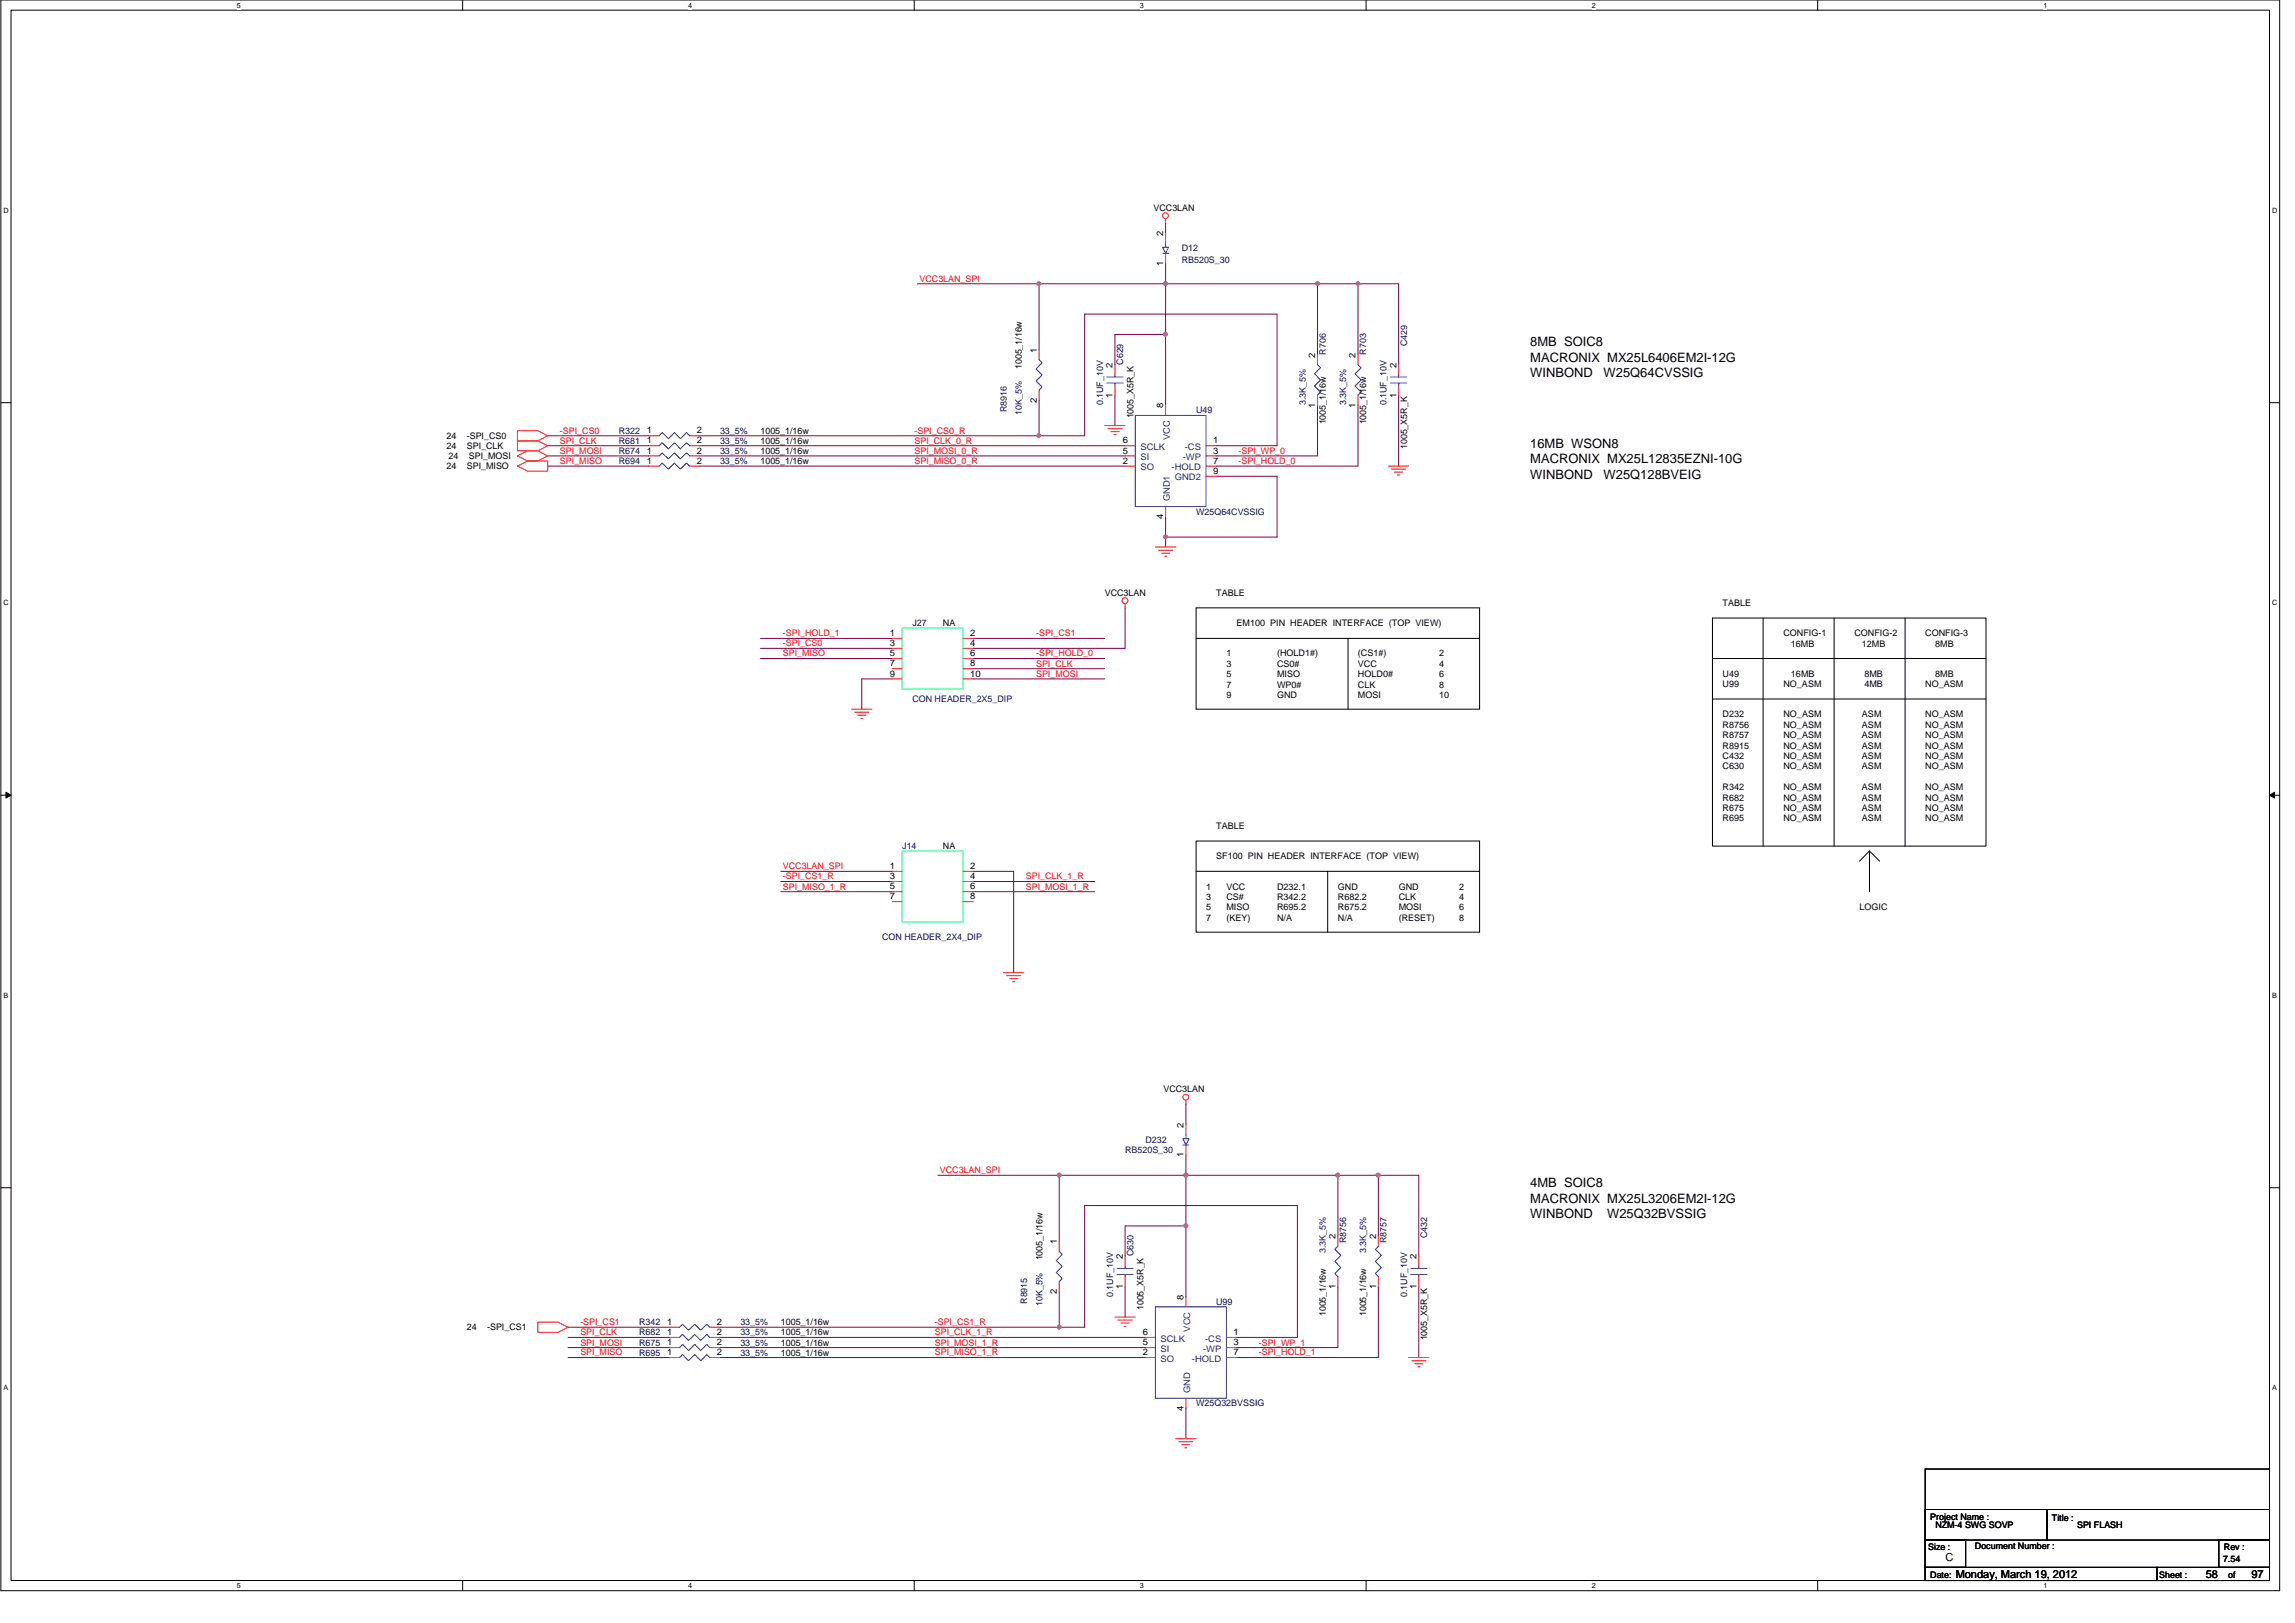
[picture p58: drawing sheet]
<svg xmlns="http://www.w3.org/2000/svg" width="420mm" height="297mm" viewBox="0 0 420 297" stroke-linecap="round" stroke-linejoin="round" font-family="sans-serif">
<defs><g id="words">
<g font-size="2.4">
<text x="280.2" y="63.4">8MB SOIC8</text>
<text x="280.2" y="66.3">MACRONIX MX25L6406EM2I-12G</text>
<text x="280.2" y="69.1">WINBOND</text>
<text x="293.6" y="69.1">W25Q64CVSSIG</text>
<text x="280.2" y="82">16MB WSON8</text>
<text x="280.2" y="84.8">MACRONIX MX25L12835EZNI-10G</text>
<text x="280.2" y="87.6">WINBOND</text>
<text x="293.6" y="87.6">W25Q128BVEIG</text>
<text x="280.2" y="217.3">4MB SOIC8</text>
<text x="280.2" y="220.1">MACRONIX MX25L3206EM2I-12G</text>
<text x="280.2" y="223">WINBOND</text>
<text x="294.2" y="223">W25Q32BVSSIG</text>
</g>
<g font-size="2">
<text x="356.2" y="285.6">C</text>
<text x="358" y="288.8">Monday, March 19, 2012</text>
<text x="403.8" y="288.8">58</text>
<text x="412.2" y="288.8">97</text>
</g>
<g font-size="1.7">
<text x="211.2" y="38.6">VCC3LAN</text>
<text x="213" y="43.2" transform="rotate(-90 213 43.2)">2</text>
<text x="213" y="48.6" transform="rotate(-90 213 48.6)">1</text>
<text x="189.8" y="64.5" transform="rotate(-90 189.8 64.5)">1</text>
<text x="240.8" y="65.4" transform="rotate(-90 240.8 65.4)">2</text>
<text x="248.2" y="65.4" transform="rotate(-90 248.2 65.4)">2</text>
<text x="187.1" y="67.5" transform="rotate(-90 187.1 67.5)">1005_1/16w</text>
<text x="203.7" y="67.3" transform="rotate(-90 203.7 67.3)">2</text>
<text x="255.6" y="67.3" transform="rotate(-90 255.6 67.3)">2</text>
<text x="189.8" y="73.7" transform="rotate(-90 189.8 73.7)">2</text>
<text x="203.7" y="72.8" transform="rotate(-90 203.7 72.8)">1</text>
<text x="207.5" y="76.6" transform="rotate(-90 207.5 76.6)">1005_X5R_K</text>
<text x="213" y="74.7" transform="rotate(-90 213 74.7)">8</text>
<text x="240.8" y="74.6" transform="rotate(-90 240.8 74.6)">1</text>
<text x="242.7" y="77.7" transform="rotate(-90 242.7 77.7)">1005_1/16w</text>
<text x="248.2" y="74.6" transform="rotate(-90 248.2 74.6)">1</text>
<text x="250.1" y="77.7" transform="rotate(-90 250.1 77.7)">1005_1/16w</text>
<text x="255.6" y="72.8" transform="rotate(-90 255.6 72.8)">1</text>
<text x="81.7" y="82.2">24</text>
<text x="81.7" y="80.3">24</text>
<text x="82.1" y="84">24</text>
<text x="85.5" y="82.2">SPI_CLK</text>
<text x="85.5" y="80.3">-SPI_CS0</text>
<text x="85.8" y="84">SPI_MOSI</text>
<text x="118.4" y="79.3">1</text>
<text x="118.4" y="83">1</text>
<text x="118.4" y="81.2">1</text>
<text x="127.6" y="79.3">2</text>
<text x="127.6" y="83">2</text>
<text x="127.6" y="81.2">2</text>
<text x="139.2" y="79.4">1005_1/16w</text>
<text x="139.2" y="83.1">1005_1/16w</text>
<text x="139.2" y="81.2">1005_1/16w</text>
<text x="205.6" y="81.2">6</text>
<text x="205.6" y="83">5</text>
<text x="222.1" y="81.2">1</text>
<text x="222.1" y="83">3</text>
<text x="257.6" y="82.2" transform="rotate(-90 257.6 82.2)">1005_X5R_K</text>
<text x="81.7" y="85.9">24</text>
<text x="85.5" y="85.9">SPI_MISO</text>
<text x="118.4" y="84.9">1</text>
<text x="127.6" y="84.9">2</text>
<text x="139.2" y="84.9">1005_1/16w</text>
<text x="205.6" y="84.9">2</text>
<text x="222.1" y="84.9">7</text>
<text x="222.1" y="86.7">9</text>
<text x="213" y="95" transform="rotate(-90 213 95)">4</text>
<text x="202.3" y="109.1">VCC3LAN</text>
<text x="222.7" y="109.1">TABLE</text>
<text x="315.4" y="110.9">TABLE</text>
<text x="162.9" y="116.4">1</text>
<text x="162.9" y="118.2">3</text>
<text x="172.6" y="114.6">NA</text>
<text x="177.6" y="116.4">2</text>
<text x="177.6" y="118.2">4</text>
<text x="226.4" y="114.6">EM100 PIN HEADER INTERFACE (TOP VIEW)</text>
<text x="326.5" y="116.5">CONFIG-1</text>
<text x="327.9" y="118.4">16MB</text>
<text x="339.5" y="116.5">CONFIG-2</text>
<text x="340.9" y="118.4">12MB</text>
<text x="352.5" y="116.5">CONFIG-3</text>
<text x="354.3" y="118.4">8MB</text>
<text x="162.9" y="120.1">5</text>
<text x="162.9" y="122">7</text>
<text x="162.9" y="123.8">9</text>
<text x="177.6" y="120.1">6</text>
<text x="177.6" y="122">8</text>
<text x="177.6" y="123.8">10</text>
<text x="224.5" y="120.1">1</text>
<text x="224.5" y="122">3</text>
<text x="224.5" y="124">5</text>
<text x="224.5" y="125.9">7</text>
<text x="233.8" y="120.1">(HOLD1#)</text>
<text x="233.8" y="122.1">CS0#</text>
<text x="233.8" y="124">MISO</text>
<text x="233.8" y="125.9">WP0#</text>
<text x="248.6" y="120.1">(CS1#)</text>
<text x="248.6" y="122">VCC</text>
<text x="248.6" y="124">HOLD0#</text>
<text x="248.6" y="125.9">CLK</text>
<text x="263.5" y="120.1">2</text>
<text x="263.5" y="122.1">4</text>
<text x="263.5" y="124">6</text>
<text x="263.5" y="125.9">8</text>
<text x="315.4" y="123.9">U49</text>
<text x="315.4" y="125.8">U99</text>
<text x="326.5" y="125.8">NO_ASM</text>
<text x="327.9" y="123.9">16MB</text>
<text x="341.3" y="123.9">8MB</text>
<text x="341.3" y="125.8">4MB</text>
<text x="352.5" y="125.8">NO_ASM</text>
<text x="354.3" y="123.9">8MB</text>
<text x="224.5" y="127.8">9</text>
<text x="233.8" y="127.8">GND</text>
<text x="248.6" y="127.8">MOSI</text>
<text x="263.5" y="127.8">10</text>
<text x="315.4" y="131.3">D232</text>
<text x="326.5" y="131.3">NO_ASM</text>
<text x="340.9" y="131.3">ASM</text>
<text x="352.5" y="131.3">NO_ASM</text>
<text x="315.4" y="133.2">R8756</text>
<text x="315.4" y="135.1">R8757</text>
<text x="315.4" y="137">R8915</text>
<text x="326.5" y="133.2">NO_ASM</text>
<text x="326.5" y="135.1">NO_ASM</text>
<text x="326.5" y="137">NO_ASM</text>
<text x="340.9" y="133.2">ASM</text>
<text x="340.9" y="135.1">ASM</text>
<text x="340.9" y="137">ASM</text>
<text x="352.5" y="133.2">NO_ASM</text>
<text x="352.5" y="135.1">NO_ASM</text>
<text x="352.5" y="137">NO_ASM</text>
<text x="315.4" y="138.9">C432</text>
<text x="315.4" y="140.8">C630</text>
<text x="326.5" y="138.9">NO_ASM</text>
<text x="326.5" y="140.8">NO_ASM</text>
<text x="340.9" y="138.9">ASM</text>
<text x="340.9" y="140.8">ASM</text>
<text x="352.5" y="138.9">NO_ASM</text>
<text x="352.5" y="140.8">NO_ASM</text>
<text x="315.4" y="144.6">R342</text>
<text x="315.4" y="146.5">R682</text>
<text x="315.4" y="148.4">R675</text>
<text x="326.5" y="144.6">NO_ASM</text>
<text x="326.5" y="146.5">NO_ASM</text>
<text x="326.5" y="148.4">NO_ASM</text>
<text x="340.9" y="144.6">ASM</text>
<text x="340.9" y="146.5">ASM</text>
<text x="340.9" y="148.4">ASM</text>
<text x="352.5" y="144.6">NO_ASM</text>
<text x="352.5" y="146.5">NO_ASM</text>
<text x="352.5" y="148.4">NO_ASM</text>
<text x="172.6" y="155.4">NA</text>
<text x="222.7" y="151.7">TABLE</text>
<text x="315.4" y="150.3">R695</text>
<text x="326.5" y="150.3">NO_ASM</text>
<text x="340.9" y="150.3">ASM</text>
<text x="352.5" y="150.3">NO_ASM</text>
<text x="162.9" y="159">1</text>
<text x="162.9" y="160.9">3</text>
<text x="177.6" y="159">2</text>
<text x="177.6" y="160.9">4</text>
<text x="222.7" y="157.2">SF100 PIN HEADER INTERFACE (TOP VIEW)</text>
<text x="162.9" y="162.8">5</text>
<text x="162.9" y="164.6">7</text>
<text x="177.6" y="162.8">6</text>
<text x="177.6" y="164.6">8</text>
<text x="220.8" y="162.8">1</text>
<text x="220.8" y="164.7">3</text>
<text x="220.8" y="166.6">5</text>
<text x="224.5" y="162.8">VCC</text>
<text x="224.5" y="164.7">CS#</text>
<text x="224.5" y="166.6">MISO</text>
<text x="233.8" y="162.8">D232.1</text>
<text x="233.8" y="164.7">R342.2</text>
<text x="233.8" y="166.6">R695.2</text>
<text x="244.9" y="162.8">GND</text>
<text x="244.9" y="164.7">R682.2</text>
<text x="244.9" y="166.6">R675.2</text>
<text x="256.1" y="162.8">GND</text>
<text x="256.1" y="164.7">CLK</text>
<text x="256.1" y="166.6">MOSI</text>
<text x="267.2" y="162.8">2</text>
<text x="267.2" y="164.7">4</text>
<text x="267.2" y="166.6">6</text>
<text x="340.4" y="166.5">LOGIC</text>
<text x="220.8" y="168.5">7</text>
<text x="224.5" y="168.5">(KEY)</text>
<text x="233.8" y="168.5">N/A</text>
<text x="244.9" y="168.5">N/A</text>
<text x="256.1" y="168.5">(RESET)</text>
<text x="267.2" y="168.5">8</text>
<text x="213" y="199.9">VCC3LAN</text>
<text x="216.7" y="206.4" transform="rotate(-90 216.7 206.4)">2</text>
<text x="216.7" y="211.8" transform="rotate(-90 216.7 211.8)">1</text>
<text x="193.5" y="227.7" transform="rotate(-90 193.5 227.7)">1</text>
<text x="244.5" y="226.8" transform="rotate(-90 244.5 226.8)">2</text>
<text x="251.9" y="226.8" transform="rotate(-90 251.9 226.8)">2</text>
<text x="190.8" y="230.7" transform="rotate(-90 190.8 230.7)">1005_1/16w</text>
<text x="205.6" y="230.5" transform="rotate(-90 205.6 230.5)">2</text>
<text x="259.3" y="230.5" transform="rotate(-90 259.3 230.5)">2</text>
<text x="193.5" y="236.9" transform="rotate(-90 193.5 236.9)">2</text>
<text x="205.6" y="235.9" transform="rotate(-90 205.6 235.9)">1</text>
<text x="209.4" y="239.8" transform="rotate(-90 209.4 239.8)">1005_X5R_K</text>
<text x="216.7" y="237.9" transform="rotate(-90 216.7 237.9)">8</text>
<text x="244.5" y="235.9" transform="rotate(-90 244.5 235.9)">1</text>
<text x="251.9" y="235.9" transform="rotate(-90 251.9 235.9)">1</text>
<text x="259.3" y="235.9" transform="rotate(-90 259.3 235.9)">1</text>
<text x="85.5" y="243.5">24</text>
<text x="89.2" y="243.5">-SPI_CS1</text>
<text x="122.1" y="242.5">1</text>
<text x="122.1" y="244.3">1</text>
<text x="131.3" y="242.5">2</text>
<text x="131.3" y="244.3">2</text>
<text x="142.9" y="242.5">1005_1/16w</text>
<text x="142.9" y="244.4">1005_1/16w</text>
<text x="209.2" y="244.3">6</text>
<text x="225.8" y="244.3">1</text>
<text x="242.7" y="240.9" transform="rotate(-90 242.7 240.9)">1005_1/16w</text>
<text x="250.1" y="240.9" transform="rotate(-90 250.1 240.9)">1005_1/16w</text>
<text x="261.3" y="245.3" transform="rotate(-90 261.3 245.3)">1005_X5R_K</text>
<text x="122.1" y="246.2">1</text>
<text x="122.1" y="248">1</text>
<text x="131.3" y="246.2">2</text>
<text x="131.3" y="248">2</text>
<text x="142.9" y="246.3">1005_1/16w</text>
<text x="142.9" y="248.1">1005_1/16w</text>
<text x="209.2" y="246.2">5</text>
<text x="209.2" y="248">2</text>
<text x="225.8" y="248">7</text>
<text x="225.8" y="246.2">3</text>
<text x="216.7" y="258.2" transform="rotate(-90 216.7 258.2)">4</text>
<text x="353.4" y="278.1">Project Name :</text>
<text x="354.3" y="279.6">NZM-4 SWG SOVP</text>
<text x="375.7" y="278.3">Title :</text>
<text x="380.3" y="279.6">SPI FLASH</text>
<text x="353" y="283.7">Size :</text>
<text x="361.6" y="283.5">Document Number :</text>
<text x="407" y="285.9">7.54</text>
<text x="407.1" y="283.7">Rev :</text>
<text x="353.4" y="288.7">Date:</text>
<text x="395.3" y="288.7">Sheet :</text>
<text x="407.9" y="288.7">of</text>
</g>
<g font-size="1.7" fill="#000080">
<text x="216.4" y="46">D12</text>
<text x="216.4" y="48.2">RB520S_30</text>
<text x="242.7" y="64.9" transform="rotate(-90 242.7 64.9)">R706</text>
<text x="250.1" y="64.9" transform="rotate(-90 250.1 64.9)">R703</text>
<text x="257.6" y="63.4" transform="rotate(-90 257.6 63.4)">C429</text>
<text x="205.6" y="66.8" transform="rotate(-90 205.6 66.8)">C629</text>
<text x="184.4" y="75.5" transform="rotate(-90 184.4 75.5)">R8916</text>
<text x="187.1" y="75.9" transform="rotate(-90 187.1 75.9)">10K_5%</text>
<text x="202" y="74.2" transform="rotate(-90 202 74.2)">0.1UF_10V</text>
<text x="219" y="75.6">U49</text>
<text x="239" y="74.2" transform="rotate(-90 239 74.2)">3.3K_5%</text>
<text x="246.5" y="74.2" transform="rotate(-90 246.5 74.2)">3.3K_5%</text>
<text x="253.9" y="74.2" transform="rotate(-90 253.9 74.2)">0.1UF_10V</text>
<text x="113.3" y="79.4">R322</text>
<text x="113.3" y="83.1">R674</text>
<text x="113.3" y="81.2">R681</text>
<text x="131.8" y="79.4">33_5%</text>
<text x="131.8" y="83.1">33_5%</text>
<text x="131.8" y="81.2">33_5%</text>
<text x="113.3" y="84.9">R694</text>
<text x="131.8" y="84.9">33_5%</text>
<text x="219" y="94.2">W25Q64CVSSIG</text>
<text x="167" y="114.6">J27</text>
<text x="167" y="128.5">CON HEADER_2X5_DIP</text>
<text x="165.2" y="155.4">J14</text>
<text x="161.5" y="172.1">CON HEADER_2X4_DIP</text>
<text x="209.7" y="209.2">D232</text>
<text x="206" y="211">RB520S_30</text>
<text x="246.5" y="227.5" transform="rotate(-90 246.5 227.5)">R8756</text>
<text x="253.9" y="227.5" transform="rotate(-90 253.9 227.5)">R8757</text>
<text x="261.3" y="226.6" transform="rotate(-90 261.3 226.6)">C432</text>
<text x="207.5" y="229.9" transform="rotate(-90 207.5 229.9)">C630</text>
<text x="242.7" y="229.4" transform="rotate(-90 242.7 229.4)">3.3K_5%</text>
<text x="250.1" y="229.4" transform="rotate(-90 250.1 229.4)">3.3K_5%</text>
<text x="188" y="238.6" transform="rotate(-90 188 238.6)">R8915</text>
<text x="190.8" y="239" transform="rotate(-90 190.8 239)">10K_5%</text>
<text x="203.8" y="237.4" transform="rotate(-90 203.8 237.4)">0.1UF_10V</text>
<text x="222.7" y="238.8">U99</text>
<text x="257.6" y="237.4" transform="rotate(-90 257.6 237.4)">0.1UF_10V</text>
<text x="117" y="242.5">R342</text>
<text x="117" y="244.4">R682</text>
<text x="135.5" y="242.5">33_5%</text>
<text x="135.5" y="244.4">33_5%</text>
<text x="117" y="246.3">R675</text>
<text x="117" y="248.1">R695</text>
<text x="135.5" y="246.3">33_5%</text>
<text x="135.5" y="248.1">33_5%</text>
<text x="219" y="257.4">W25Q32BVSSIG</text>
</g>
<g font-size="1.7" fill="#f00">
<text x="168.3" y="51.6">VCC3LAN_SPI</text>
<text x="102.5" y="83.1">SPI_MOSI</text>
<text x="102.5" y="81.2">SPI_CLK</text>
<text x="102.5" y="79.4">-SPI_CS0</text>
<text x="167.4" y="81.2">SPI_CLK_0_R</text>
<text x="167.4" y="83.1">SPI_MOSI_0_R</text>
<text x="167.4" y="79.4">-SPI_CS0_R</text>
<text x="226.8" y="83.1">-SPI_WP_0</text>
<text x="102.5" y="84.9">SPI_MISO</text>
<text x="167.4" y="84.9">SPI_MISO_0_R</text>
<text x="226.8" y="84.9">-SPI_HOLD_0</text>
<text x="143.3" y="118.3">-SPI_CS0</text>
<text x="143.3" y="116.5">-SPI_HOLD_1</text>
<text x="189.7" y="116.5">-SPI_CS1</text>
<text x="143.3" y="120.1">SPI_MISO</text>
<text x="189.7" y="123.9">SPI_MOSI</text>
<text x="189.7" y="122">SPI_CLK</text>
<text x="189.7" y="120.1">-SPI_HOLD_0</text>
<text x="143.3" y="161">-SPI_CS1_R</text>
<text x="143.3" y="159.1">VCC3LAN_SPI</text>
<text x="187.8" y="161">SPI_CLK_1_R</text>
<text x="143.3" y="162.8">SPI_MISO_1_R</text>
<text x="187.8" y="162.8">SPI_MOSI_1_R</text>
<text x="172.1" y="214.7">VCC3LAN_SPI</text>
<text x="106.2" y="244.4">SPI_CLK</text>
<text x="106.2" y="242.5">-SPI_CS1</text>
<text x="171.1" y="244.4">SPI_CLK_1_R</text>
<text x="171.1" y="242.5">-SPI_CS1_R</text>
<text x="106.2" y="246.3">SPI_MOSI</text>
<text x="106.2" y="248.1">SPI_MISO</text>
<text x="171.1" y="246.3">SPI_MOSI_1_R</text>
<text x="171.1" y="248.1">SPI_MISO_1_R</text>
<text x="230.5" y="246.3">-SPI_WP_1</text>
<text x="230.5" y="248.1">-SPI_HOLD_1</text>
</g>
<g font-size="1.7" fill="#004080">
<text x="208.8" y="82.3">SCLK</text>
<text x="214.2" y="80.6" transform="rotate(-90 214.2 80.6)">VCC</text>
<text x="216.9" y="82.3">-CS</text>
<text x="208.8" y="84.2">SI</text>
<text x="208.8" y="86.1">SO</text>
<text x="214.5" y="86.1">-HOLD</text>
<text x="215.1" y="87.9">GND2</text>
<text x="216.5" y="84.2">-WP</text>
<text x="214.2" y="91.8" transform="rotate(-90 214.2 91.8)">GND1</text>
<text x="212.5" y="245.5">SCLK</text>
<text x="217.9" y="243.7" transform="rotate(-90 217.9 243.7)">VCC</text>
<text x="220.6" y="245.5">-CS</text>
<text x="212.5" y="247.4">SI</text>
<text x="212.5" y="249.2">SO</text>
<text x="218.2" y="249.2">-HOLD</text>
<text x="220.2" y="247.4">-WP</text>
<text x="217.9" y="255" transform="rotate(-90 217.9 255)">GND</text>
</g>
<g font-size="1.3">
<text x="43.3" y="1.4">5</text>
<text x="126" y="1.4">4</text>
<text x="208.7" y="1.4">3</text>
<text x="291.4" y="1.4">2</text>
<text x="374.1" y="1.4">1</text>
<text x=".6" y="38.9">D</text>
<text x="416" y="38.9">D</text>
<text x=".6" y="110.8">C</text>
<text x="416" y="110.8">C</text>
<text x=".6" y="182.6">B</text>
<text x="416" y="182.6">B</text>
<text x=".6" y="254.5">A</text>
<text x="416" y="254.5">A</text>
<text x="43.3" y="290.7">5</text>
<text x="126" y="290.7">4</text>
<text x="208.7" y="290.7">3</text>
<text x="291.4" y="290.7">2</text>
<text x="374.1" y="290.7">1</text>
</g>
</g></defs>
<path d="M.2 0h417.2v291.1h-417.2zM2 1.9h413.5v287.4h-413.5z" fill="none" stroke="#000" stroke-width=".18"/>
<g fill="#fff">
<path d="M43.3 .2h.8v1.5h-.8z"/>
<path d="M43.3 289.5h.8v1.5h-.8z"/>
</g>
<path d="M84.7 0v1.9M84.7 289.3v1.8" fill="none" stroke="#000" stroke-width=".18"/>
<g fill="#fff">
<path d="M126 .2h.7v1.5h-.7z"/>
<path d="M126 289.5h.7v1.5h-.7z"/>
</g>
<path d="M167.4 0v1.9M167.4 289.3v1.8" fill="none" stroke="#000" stroke-width=".18"/>
<g fill="#fff">
<path d="M208.7 .2h.7v1.5h-.7z"/>
<path d="M208.7 289.5h.7v1.5h-.7z"/>
</g>
<path d="M250.1 0v1.9M250.1 289.3v1.8" fill="none" stroke="#000" stroke-width=".18"/>
<g fill="#fff">
<path d="M291.4 .2h.7v1.5h-.7z"/>
<path d="M291.4 289.5h.7v1.5h-.7z"/>
</g>
<path d="M332.8 0v1.9M332.8 289.3v1.8" fill="none" stroke="#000" stroke-width=".18"/>
<g fill="#fff">
<path d="M374.1 .2h.7v1.5h-.7z"/>
<path d="M374.1 289.5h.7v1.5h-.7z"/>
<path d="M.6 37.8h1v1.4h-1z"/>
<path d="M416 37.8h.9v1.4h-.9z"/>
<path d="M.6 109.6h1v1.5h-1z"/>
<path d="M416 109.6h.9v1.5h-.9z"/>
</g>
<path d="M.2 73.7h1.8M415.5 73.7h1.9" fill="none" stroke="#000" stroke-width=".18"/>
<g fill="#fff">
<path d="M.6 181.4h.9v1.5h-.9z"/>
<path d="M416 181.4h.8v1.5h-.8z"/>
</g>
<path d="M.2 145.5h1.8M415.5 145.5h1.9" fill="none" stroke="#000" stroke-width=".18"/>
<path d="M1.1 145l.9 .5-.9 .5zM415.5 145.5l.9-.5v1z" fill="#000" stroke="#000" stroke-width=".18"/>
<g fill="#fff">
<path d="M.6 253.3h.8v1.5h-.8z"/>
<path d="M416 253.3h.8v1.5h-.8z"/>
</g>
<g fill="none" stroke="#000" stroke-width=".18">
<path d="M219 111.3h51.9v18.5h-51.9zM219 116.8h51.9M246.8 116.8v13M313.5 113.1h50.1v41.8h-50.1zM322.8 113.1v41.8M335.8 113.1v41.8M348.8 113.1v41.8M313.5 120.5h50.1M313.5 127.9h50.1M219 153.9h51.9v16.7h-51.9zM219 159.5h51.9M243.1 159.5v11.1"/>
<path d="M342.3 155.7v7.5M342.3 155.7l-1.9 1.9M342.3 155.7l1.8 1.9M.2 217.4h1.8M415.5 217.4h1.9M352.5 276.3h22.2v5.6h-22.2zM352.5 268.9h63v20.4h-63zM374.7 276.3h40.8v5.6h-40.8zM352.5 281.9h7.4v5h-7.4zM352.5 286.9h42.4v2.4h-42.4zM394.9 286.9h20.6v2.4h-20.6zM406.2 281.9h9.3v5h-9.3z"/>
</g>
<g fill="none" stroke="#800040" stroke-width=".18">
<path d="M168 51.9h22.2M190.2 51.9v12.1M190.2 51.9h23.2M213.4 48.2v3.7M213.4 51.9v9.3M213.4 40.8v1.9M213.4 51.9h27.8M241.2 51.9v13M241.2 51.9h7.4M248.6 51.9h7.5v14.9M248.6 51.9v13M100.3 79.8h18.5"/>
<path d="M128.1 79.8h62.1M190.2 73.2v6.6M190.2 79.8h8.4v-22.3h35.2v24.1h-11.1M204.1 72.3v5.6M213.4 61.2v13M213.4 61.2h-9.3v5.6M241.2 74.2v9.2h-18.5M248.6 74.2v11.1h-25.9M256.1 72.3v13M100.3 83.4h18.5M100.3 81.6h18.5M100.3 85.3h18.5"/>
<path d="M128.1 81.6h77.9M128.1 83.4h77.9M128.1 85.3h77.9M213.4 98.3v1.8M222.7 87.2h11.1v11.1h-20.4v-3.7M139.2 118.7h24.2M139.2 116.8h24.2M178.2 116.8h24.1M206 111.3v7.4h-27.8M139.2 120.5h24.2M163.4 124.2h-5.6v5.6M178.2 124.2h24.1"/>
<path d="M178.2 122.4h24.1M178.2 120.5h24.1M142.9 159.5h20.5M178.2 159.5h7.4v18.5M142.9 161.3h20.5M142.9 163.2h20.5M178.2 163.2h22.2M178.2 161.3h22.2M171.7 215.1h22.2v12.1M193.9 215.1h23.2M217.1 215.1v9.3M217.1 211.4v3.7"/>
<path d="M217.1 202.1v3.7M217.1 215.1h27.8M244.9 215.1v11.1M244.9 215.1h7.4M252.3 215.1h7.4v14.8M252.3 215.1v11.1M193.9 236.4v6.5M206 235.5v5.5M217.1 224.4v13M217.1 224.4h-11.1v5.5M244.9 235.5v11.1h-18.5M252.3 235.5v13h-25.9"/>
<path d="M259.7 235.5v13M104 246.6h18.5M104 244.8h18.5M104 248.5h18.5M104 242.9h18.5M131.8 242.9h62.1M131.8 246.6h77.9M131.8 248.5h77.9M131.8 244.8h77.9M193.9 242.9h4.7v-22.3h38.9v24.2h-11.1M217.1 257.7v5.6"/>
</g>
<g fill="#f0f" stroke="#f0f" stroke-width=".18">
<circle cx="241.2" cy="51.9" r=".36"/>
<circle cx="213.4" cy="51.9" r=".36"/>
<circle cx="213.4" cy="98.3" r=".36"/>
<circle cx="213.4" cy="61.2" r=".36"/>
<circle cx="248.6" cy="51.9" r=".34"/>
<circle cx="193.9" cy="242.9" r=".35"/>
<circle cx="217.1" cy="224.3" r=".37"/>
<circle cx="217.1" cy="215.1" r=".37"/>
<circle cx="244.9" cy="215.1" r=".37"/>
<circle cx="252.3" cy="215.1" r=".37"/>
<circle cx="193.9" cy="215.1" r=".35"/>
<circle cx="190.2" cy="51.9" r=".34"/>
<circle cx="190.2" cy="79.7" r=".34"/>
</g>
<g fill="none" stroke="#f00" stroke-width=".18">
<path d="M213.4 40v.8M213.4 42.7v1.8M213.4 46.4v1.8M94.7 78.8h3.8l1.8 1-1.8 .9h-3.8zM118.8 79.8h1.9M126.3 79.8h1.8M190.2 64v1.8M190.2 71.4v1.8M202.3 77.9h3.7M202.9 78.4h2.5M203.4 79h1.5M204 79.5h.3"/>
<path d="M204.1 70.5v1.8M204.1 66.8v1.8M213.4 74.2v1.8M241.2 72.3v1.9M241.2 64.9v1.9M248.6 72.3v1.9M248.6 64.9v1.9M256.1 70.5v1.8M256.1 66.8v1.8M94.7 80.7h3.8l1.8 .9-1.8 .9h-3.8zM94.7 85.3l1.9-.9h3.7v1.8h-3.7zM94.7 83.4l1.9-.9h1.9l1.8 .9-1.8 1h-1.9z"/>
<path d="M118.8 85.3h1.9M118.8 83.4h1.9M118.8 81.6h1.9M126.3 85.3h1.8M126.3 83.4h1.8M126.3 81.6h1.8M206 81.6h1.8M206 83.4h1.8M206 85.3h1.8M213.4 92.7v1.9M220.8 81.6h1.9M220.8 83.4h1.9"/>
<path d="M220.8 85.3h1.9M220.8 87.2h1.9M254.2 85.3h3.7M254.8 85.9h2.5M255.3 86.4h1.5M255.9 87h.3M163.4 116.8h1.8M163.4 118.7h1.8M176.3 116.8h1.9M176.3 118.7h1.9M206 110.5v.8M211.5 100.1h3.8"/>
<path d="M212.1 100.7h2.6M212.7 101.3h1.5M213.2 101.8h.4M155.9 129.8h3.7M156.5 130.3h2.6M157 130.9h1.5M157.6 131.5h.4M163.4 120.5h1.8M163.4 122.4h1.8M163.4 124.2h1.8M176.3 120.5h1.9M176.3 122.4h1.9"/>
<path d="M176.3 124.2h1.9M163.4 159.5h1.8M176.3 159.5h1.9M163.4 161.3h1.8M163.4 163.2h1.8M163.4 165h1.8M176.3 161.3h1.9M176.3 163.2h1.9M176.3 165h1.9M183.7 178h3.7M184.3 178.6h2.6M184.9 179.1h1.4"/>
<path d="M185.4 179.7h.4M217.1 201.4v.7M217.1 205.8v1.9M217.1 209.5v1.9M193.9 227.2v1.8M193.9 234.6v1.8M206 233.6v1.9M206 229.9v1.9M217.1 237.4v1.8M244.9 233.6v1.9M244.9 226.2v1.9M252.3 233.6v1.9"/>
<path d="M252.3 226.2v1.9M259.7 233.6v1.9M259.7 229.9v1.9M98.5 242h3.6l1.9 .9-1.9 .9h-3.6zM122.5 242.9h1.9M122.5 244.8h1.9M122.5 246.6h1.9M122.5 248.5h1.9M130 242.9h1.8M130 244.8h1.8M130 246.6h1.8M130 248.5h1.8"/>
<path d="M204.1 241h3.7M204.7 241.6h2.6M205.2 242.1h1.5M205.8 242.7h.4M209.7 244.8h1.8M209.7 246.6h1.8M209.7 248.5h1.8M217.1 255.9v1.8M224.5 244.8h1.9M224.5 246.6h1.9M224.5 248.5h1.9M257.9 248.5h3.7"/>
<path d="M258.5 249h2.6M259 249.6h1.5M259.6 250.1h.4M215.3 263.3h3.7M215.8 263.9h2.6M216.4 264.4h1.4M216.9 265h.4"/>
<circle cx="213.4" cy="39.5" r=".54"/>
<circle cx="205.9" cy="109.9" r=".55"/>
<circle cx="217.1" cy="200.8" r=".54"/>
</g>
<g fill="none" stroke="#00f" stroke-width=".18">
<path d="M212.8 46.4h1.1M212.8 45.3h1.1l-.5 1.1zM213.4 44.5v.8M120.7 79.8l.5-.6 1.2 1.1 1.1-1.1 1.1 1.1 1.1-1.1 .6 .6M190.2 65.8l.6 .6-1.1 1.1 1.1 1.1-1.1 1.1 1.1 1.1-.6 .6M202.6 70.1h3M202.6 69h3M204.1 70.1v.4M204.1 68.6v.4M207.8 76h13v16.7h-13zM241.2 66.8l.6 .5-1.1 1.1 1.1 1.2-1.1 1.1 1.1 1.1-.6 .5M248.6 66.8l.6 .5-1.1 1.1 1.1 1.2-1.1 1.1 1.1 1.1-.6 .5"/>
<path d="M254.6 70.1h2.9M254.6 69h2.9M256.1 70.1v.4M256.1 68.6v.4M120.7 85.3l.5-.5 1.2 1.1 1.1-1.1 1.1 1.1 1.1-1.1 .6 .5M120.7 83.4l.5-.5 1.2 1.1 1.1-1.1 1.1 1.1 1.1-1.1 .6 .5M120.7 81.6l.5-.6 1.2 1.2 1.1-1.2 1.1 1.2 1.1-1.2 .6 .6M216.6 209.5h1.1M216.6 208.4h1.1l-.6 1.1zM217.1 207.7v.7M193.9 229l.6 .6-1.1 1.1 1.1 1.1-1.1 1.1 1.1 1.1-.6 .6M204.5 232.2h3"/>
<path d="M204.5 233.3h3M206 233.3v.3M206 231.8v.4M211.5 239.2h13v16.7h-13zM244.9 228.1l-.5 .5 1.1 1.1-1.1 1.1 1.1 1.2-1.1 1.1 .5 .5M252.3 228.1l-.5 .5 1.1 1.1-1.1 1.1 1.1 1.2-1.1 1.1 .5 .5M258.3 233.3h2.9M258.3 232.2h2.9M259.7 233.3v.3M259.7 231.8v.4M124.4 242.9l.6-.5 1.1 1.1 1.1-1.1 1.1 1.1 1.1-1.1 .6 .5M124.4 244.8l.6-.6 1.1 1.1 1.1-1.1 1.1 1.1 1.1-1.1 .6 .6"/>
<path d="M124.4 246.6l.6-.6 1.1 1.2 1.1-1.2 1.1 1.2 1.1-1.2 .6 .6M124.4 248.5l.6-.6 1.1 1.1 1.1-1.1 1.1 1.1 1.1-1.1 .6 .6"/>
</g>
<path d="M165.2 115h11.1v11.1h-11.1zM165.2 155.7h11.1v13h-11.1z" fill="none" stroke="#00ff80" stroke-width=".18"/>
<use href="#words"/>
</svg>
